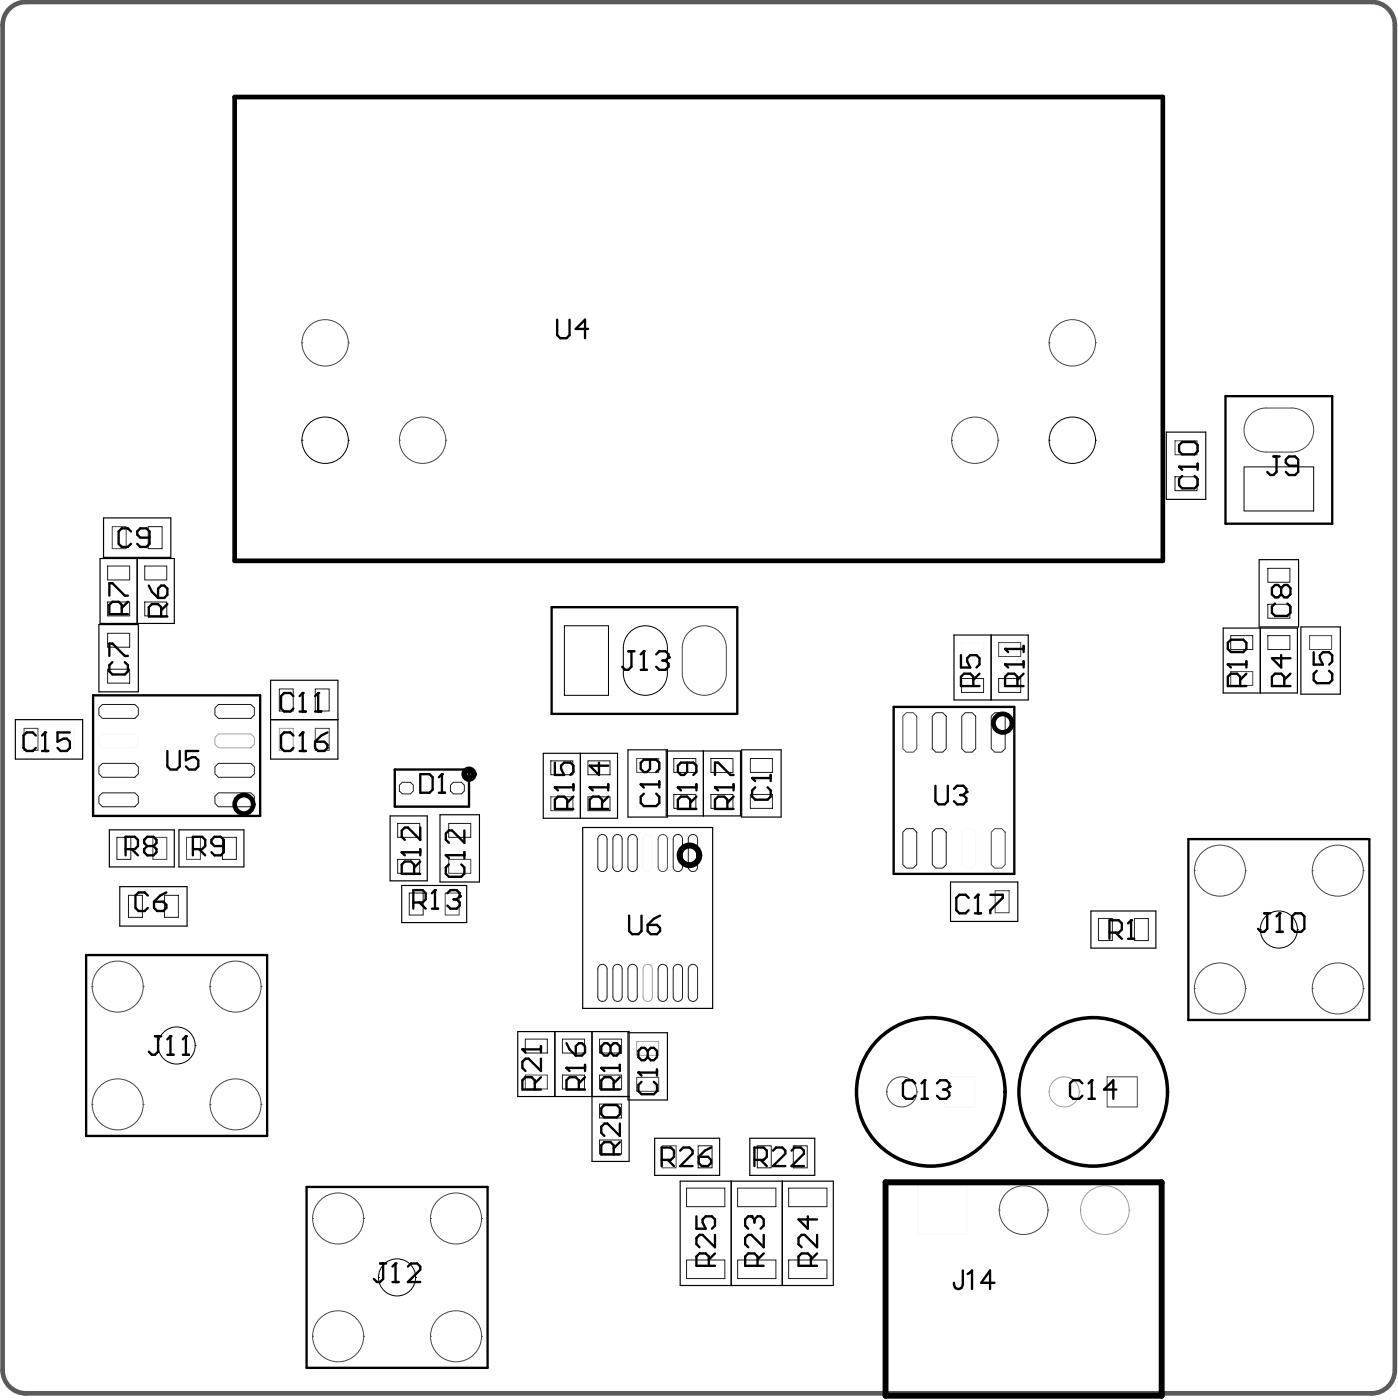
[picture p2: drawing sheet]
<svg xmlns="http://www.w3.org/2000/svg" width="201mm" height="201mm" viewBox="0 0 201 201" stroke-linecap="round" stroke-linejoin="round" font-family="sans-serif">
<path d="M1.3 1.3a3.3 3.3 0 0 1 2.4-1h193.3a3.3 3.3 0 0 1 3.3 3.3v193.2a3.3 3.3 0 0 1-3.3 3.3h-193.3a3.3 3.3 0 0 1-3.3-3.3v-193.2a3.3 3.3 0 0 1 .9-2.3z" fill="none" stroke="#5a5a5a" stroke-width=".67"/>
<g fill="none" stroke="#474747" stroke-width=".14">
<path d="M43.4 49.2h.1M43.4 49.2a3.3 3.3 0 0 0 3.3 3.4 3.3 3.3 0 0 0 3.3-3.4M43.4 49.2a3.3 3.3 0 0 1 3.3-3.3 3.3 3.3 0 0 1 3.3 3.3M50 49.2h.1M150.6 49.2h.1M150.6 49.2a3.3 3.3 0 0 0 3.4 3.4 3.3 3.3 0 0 0 3.3-3.4M150.6 49.2a3.3 3.3 0 0 1 3.4-3.3 3.3 3.3 0 0 1 3.3 3.3M157.3 49.2h.1M179.6 59.5a3.2 3.2 0 0 1 2.2-.9h3.7a3.2 3.2 0 0 1 3.1 3.2 3.2 3.2 0 0 1-3.1 3.1h-3.7a3.2 3.2 0 0 1-2.9-1.9 3.2 3.2 0 0 1 .7-3.5zM16.1 75.6h2v3.2h-2zM57.3 63.2h.1M57.3 63.2a3.3 3.3 0 0 0 3.4 3.4 3.3 3.3 0 0 0 3.3-3.4"/>
<path d="M57.3 63.2a3.3 3.3 0 0 1 3.4-3.3 3.3 3.3 0 0 1 3.3 3.3M64 63.2h.1M136.6 63.2h.1M136.6 63.2a3.3 3.3 0 0 0 3.4 3.4 3.3 3.3 0 0 0 3.3-3.4M136.6 63.2a3.3 3.3 0 0 1 3.4-3.3 3.3 3.3 0 0 1 3.3 3.3M143.3 63.2h.1M168.7 63.3h3.2v2h-3.2zM98.9 90.8a3.2 3.2 0 0 1 3.4-.7 3.2 3.2 0 0 1 2 2.9v3.7a3.2 3.2 0 0 1-3.2 3.2 3.2 3.2 0 0 1-3.1-3.2v-3.7a3.2 3.2 0 0 1 .9-2.2zM143.4 92.3h3.2v2h-3.2zM176.7 96.5h3.2v2h-3.2zM188 91.3h3.2v2h-3.2zM3.5 104.6h2v3.2h-2z"/>
<path d="M45.3 104.6h2v3.2h-2zM79.1 114.4h3.2v2h-3.2zM91.4 108.9h3.2v2h-3.2zM129.6 102.9l.5-.5h1l.5 .5v4.6l-.5 .5h-1l-.5-.5zM142.3 119.5l.5-.5h1l.5 .5v4.7l-.5 .5h-1l-.5-.5zM21.9 120.3h2v3.1h-2zM26.8 120.3h2v3.1h-2zM63.9 128.3h2v3.1h-2zM64.4 123.4h3.2v2h-3.2zM94.7 120.1a.67 .67 0 0 1 .7-.2 .67 .67 0 0 1 .4 .6v4a.67 .67 0 0 1-.6 .7 .67 .67 0 0 1-.7-.7v-4zM142.9 127.9h2v3.2h-2zM171.5 125.1a3.7 3.7 0 0 0 3.7 3.6 3.7 3.7 0 0 0 3.6-3.6"/>
<path d="M171.5 125.1a3.7 3.7 0 0 1 3.7-3.7 3.7 3.7 0 0 1 3.6 3.7M171.5 125.1h.1M178.8 125.1h.1M188.4 125.1a3.7 3.7 0 0 0 3.7 3.6 3.7 3.7 0 0 0 3.7-3.6M188.4 125.1a3.7 3.7 0 0 1 3.7-3.7 3.7 3.7 0 0 1 3.7 3.7M188.4 125.1h.1M195.8 125.1h.1M13.2 158.6a3.7 3.7 0 0 0 3.7 3.7 3.7 3.7 0 0 0 3.7-3.7M13.2 158.6a3.7 3.7 0 0 1 3.7-3.6 3.7 3.7 0 0 1 3.7 3.6M13.2 141.7a3.7 3.7 0 0 0 3.7 3.7 3.7 3.7 0 0 0 3.7-3.7M13.2 141.7a3.7 3.7 0 0 1 3.7-3.7 3.7 3.7 0 0 1 3.7 3.7M13.2 158.6h.1"/>
<path d="M13.2 141.7h.1M20.6 158.6h.1M20.6 141.7h.1M30.2 158.6a3.7 3.7 0 0 0 3.6 3.7 3.7 3.7 0 0 0 3.7-3.7M30.2 158.6a3.7 3.7 0 0 1 3.6-3.6 3.7 3.7 0 0 1 3.7 3.6M30.2 141.7a3.7 3.7 0 0 0 3.6 3.7 3.7 3.7 0 0 0 3.7-3.7M30.2 141.7a3.7 3.7 0 0 1 3.6-3.7 3.7 3.7 0 0 1 3.7 3.7M30.2 158.6h.1M30.2 141.7h.1M37.5 158.6h.1M37.5 141.7h.1M75.4 154.4h3.2v2h-3.2z"/>
<path d="M91.4 154.7h3.2v2h-3.2zM127.3 156.8h.1M127.3 156.8a2.17 2.17 0 0 0 2.2 2.2 2.17 2.17 0 0 0 2.1-2.2M127.3 156.8a2.17 2.17 0 0 1 2.2-2.1 2.17 2.17 0 0 1 2.1 2.1M131.6 156.8h.1M159 154.7h4.3v4.3h-4.3zM171.5 142a3.7 3.7 0 0 0 3.7 3.6 3.7 3.7 0 0 0 3.6-3.6M171.5 142a3.7 3.7 0 0 1 3.7-3.7 3.7 3.7 0 0 1 3.6 3.7M171.5 142h.1M178.8 142h.1M188.4 142a3.7 3.7 0 0 0 3.7 3.6 3.7 3.7 0 0 0 3.7-3.6M188.4 142a3.7 3.7 0 0 1 3.7-3.7 3.7 3.7 0 0 1 3.7 3.7"/>
<path d="M188.4 142h.1M195.8 142h.1M44.9 175h.1M44.9 175a3.7 3.7 0 0 0 3.7 3.7 3.7 3.7 0 0 0 3.6-3.7M44.9 175a3.7 3.7 0 0 1 3.7-3.7 3.7 3.7 0 0 1 3.6 3.7M52.2 175h.1M61.8 175h.1M61.8 175a3.7 3.7 0 0 0 3.7 3.7 3.7 3.7 0 0 0 3.6-3.7M61.8 175a3.7 3.7 0 0 1 3.7-3.7 3.7 3.7 0 0 1 3.6 3.7M69.1 175h.1M95.1 164.6h2v3.1h-2zM143.5 173.8h.1"/>
<path d="M143.5 173.8a3.5 3.5 0 0 0 3.5 3.5 3.5 3.5 0 0 0 3.5-3.5M143.5 173.8a3.5 3.5 0 0 1 3.5-3.5 3.5 3.5 0 0 1 3.5 3.5M150.5 173.8h.1M44.9 191.9h.1M44.9 191.9a3.7 3.7 0 0 0 3.7 3.7 3.7 3.7 0 0 0 3.6-3.7M44.9 191.9a3.7 3.7 0 0 1 3.7-3.6 3.7 3.7 0 0 1 3.6 3.6M52.2 191.9h.1M61.8 191.9h.1M61.8 191.9a3.7 3.7 0 0 0 3.7 3.7 3.7 3.7 0 0 0 3.6-3.7M61.8 191.9a3.7 3.7 0 0 1 3.7-3.6 3.7 3.7 0 0 1 3.6 3.6M69.1 191.9h.1"/>
</g>
<g fill="none" stroke="#000" stroke-width=".14">
<path d="M43.4 63.2h.1M43.4 63.2a3.3 3.3 0 0 0 3.3 3.4 3.3 3.3 0 0 0 3.3-3.4M43.4 63.2a3.3 3.3 0 0 1 3.3-3.3 3.3 3.3 0 0 1 3.3 3.3M50 63.2h.1M150.6 63.2h.1M150.6 63.2a3.3 3.3 0 0 0 3.4 3.4 3.3 3.3 0 0 0 3.3-3.4M150.6 63.2a3.3 3.3 0 0 1 3.4-3.3 3.3 3.3 0 0 1 3.3 3.3M157.3 63.2h.1M178.6 67.1h10v6.3h-10zM81 89.9h6.4v10h-6.4zM90.4 90.8a3.2 3.2 0 0 1 3.5-.7 3.2 3.2 0 0 1 1.9 2.9v3.7a3.2 3.2 0 0 1-3.1 3.2 3.2 3.2 0 0 1-3.2-3.2v-3.7a3.2 3.2 0 0 1 .9-2.2zM181 133.5a2.67 2.67 0 0 0 2.6 2.7 2.67 2.67 0 0 0 2.7-2.7"/>
<path d="M181 133.5a2.67 2.67 0 0 1 2.6-2.7 2.67 2.67 0 0 1 2.7 2.7M181 133.5h.1M186.3 133.5h.1M22.7 150.2a2.67 2.67 0 0 0 2.7 2.6 2.67 2.67 0 0 0 2.6-2.6M22.7 150.2a2.67 2.67 0 0 1 2.7-2.7 2.67 2.67 0 0 1 2.6 2.7M22.7 150.2h.1M28 150.2h.1M54.3 183.5a2.67 2.67 0 0 0 2.7 2.6 2.67 2.67 0 0 0 2.7-2.6M54.3 183.5a2.67 2.67 0 0 1 2.7-2.7 2.67 2.67 0 0 1 2.7 2.7M54.3 183.5h.1M59.7 183.5h.1"/>
</g>
<path d="M138.1 92.3h3.1v2h-3.1zM182 96.5h3.2v2h-3.2zM188 96.5h3.2v2h-3.2zM8.6 104.6h2v3.2h-2zM14.7 105.4h4.7l.5 .5v1l-.5 .5h-4.7l-.5-.5v-1zM91.4 114.1h3.2v2h-3.2zM138.1 119.5l.5-.5h1l.5 .5v4.7l-.5 .5h-1l-.5-.5zM92.5 120.1a.67 .67 0 0 1 .8-.2 .67 .67 0 0 1 .4 .6v4a.67 .67 0 0 1-.7 .7 .67 .67 0 0 1-.7-.7v-4zM137.7 127.9h2v3.2h-2zM135.6 154.7h4.4v4.3h-4.4zM131.8 170.3h7v7h-7z" fill="none" stroke="#f8f8f8" stroke-width=".14"/>
<path d="M31.4 105.4h4.6l.5 .5v1l-.5 .5h-4.6l-.5-.5v-1zM40.1 104.6h2v3.2h-2zM92.5 138.7a.67 .67 0 0 1 .8-.1 .67 .67 0 0 1 .4 .6v4a.67 .67 0 0 1-.7 .6 .67 .67 0 0 1-.7-.6v-4zM91.4 149.6h3.2v2h-3.2zM150.6 156.8h.1M150.6 156.8a2.17 2.17 0 0 0 2.2 2.2 2.17 2.17 0 0 0 2.2-2.2M150.6 156.8a2.17 2.17 0 0 1 2.2-2.1 2.17 2.17 0 0 1 2.2 2.1M155 156.8h.1M155.1 173.8h.1M155.1 173.8a3.5 3.5 0 0 0 3.5 3.5 3.5 3.5 0 0 0 3.5-3.5M155.1 173.8a3.5 3.5 0 0 1 3.5-3.5 3.5 3.5 0 0 1 3.5 3.5M162.1 173.8h.1" fill="none" stroke="#a0a0a0" stroke-width=".14"/>
<g fill="none" stroke="#1e1e1e" stroke-width=".14">
<path d="M21.3 75.6h2v3.2h-2zM168.7 68.5h3.2v2h-3.2zM15.4 96.1h3.2v2h-3.2zM15.4 91h3.2v2h-3.2zM15.4 86.5h3.2v2h-3.2zM15.4 81.3h3.2v2h-3.2zM20.8 86.5h3.1v2h-3.1zM20.8 81.3h3.1v2h-3.1zM40.1 99h2v3.1h-2zM45.3 99h2v3.1h-2zM138.1 97.5h3.1v2h-3.1zM143.4 97.5h3.2v2h-3.2z"/>
<path d="M176.7 91.3h3.2v2h-3.2zM182 91.3h3.2v2h-3.2zM182 81.6h3.2v2h-3.2zM182 86.8h3.2v2h-3.2zM14.7 113.9h4.7l.5 .5v1l-.5 .5h-4.7l-.5-.5v-1zM14.7 109.6h4.7l.5 .5v1l-.5 .5h-4.7l-.5-.5v-1zM14.7 101.2h4.7l.5 .5v1l-.5 .5h-4.7l-.5-.5v-1zM31.4 113.9h4.6l.5 .5v1l-.5 .5h-4.6l-.5-.5v-1zM31.4 109.6h4.6l.5 .5v1l-.5 .5h-4.6l-.5-.5v-1zM31.4 101.2h4.6l.5 .5v1l-.5 .5h-4.6l-.5-.5v-1zM57.1 118.3h3.2v2h-3.2zM57.3 112.8l.5-.4h1.1l.4 .4v.8l-.4 .4h-1.1l-.5-.4z"/>
<path d="M64.4 118.3h3.2v2h-3.2zM64.7 112.8l.4-.4h1.2l.4 .4v.8l-.4 .4h-1.2l-.4-.4zM79.1 109.3h3.2v2h-3.2zM84.4 109.3h3.2v2h-3.2zM84.4 114.4h3.2v2h-3.2zM96.7 114.1h3.2v2h-3.2zM96.7 108.9h3.2v2h-3.2zM102.1 114.1h3.1v2h-3.1zM102.1 108.9h3.1v2h-3.1zM107.7 114.1h3.2v2h-3.2zM107.7 108.9h3.2v2h-3.2zM129.6 119.5l.5-.5h1l.5 .5v4.7l-.5 .5h-1l-.5-.5z"/>
<path d="M133.9 102.9l.5-.5h1l.5 .5v4.6l-.5 .5h-1l-.5-.5zM133.9 119.5l.5-.5h1l.5 .5v4.7l-.5 .5h-1l-.5-.5zM138.1 102.9l.5-.5h1l.5 .5v4.6l-.5 .5h-1l-.5-.5zM142.3 102.9l.5-.5h1l.5 .5v4.6l-.5 .5h-1l-.5-.5zM16.8 120.3h2v3.1h-2zM18.4 128.6h2v3.2h-2zM23.6 128.6h2v3.2h-2zM31.9 120.3h2v3.1h-2zM57.1 123.4h3.2v2h-3.2zM58.8 128.3h2v3.1h-2zM86 120.1a.67 .67 0 0 1 .8-.2 .67 .67 0 0 1 .4 .6v4a.67 .67 0 0 1-.7 .7 .67 .67 0 0 1-.7-.7v-4zM86 138.7a.67 .67 0 0 1 .8-.1 .67 .67 0 0 1 .4 .6v4a.67 .67 0 0 1-.7 .6 .67 .67 0 0 1-.7-.6v-4z"/>
<path d="M88.2 120.1a.67 .67 0 0 1 .7-.2 .67 .67 0 0 1 .4 .6v4a.67 .67 0 0 1-.6 .7 .67 .67 0 0 1-.7-.7v-4zM88.2 138.7a.67 .67 0 0 1 .7-.1 .67 .67 0 0 1 .4 .6v4a.67 .67 0 0 1-.6 .6 .67 .67 0 0 1-.7-.6v-4zM90.4 120.1a.67 .67 0 0 1 .7-.2 .67 .67 0 0 1 .4 .6v4a.67 .67 0 0 1-.7 .7 .67 .67 0 0 1-.6-.7v-4zM90.4 138.7a.67 .67 0 0 1 .7-.1 .67 .67 0 0 1 .4 .6v4a.67 .67 0 0 1-.7 .6 .67 .67 0 0 1-.6-.6v-4zM94.7 138.7a.67 .67 0 0 1 .7-.1 .67 .67 0 0 1 .4 .6v4a.67 .67 0 0 1-.6 .6 .67 .67 0 0 1-.7-.6v-4zM96.9 120.1a.67 .67 0 0 1 .7-.2 .67 .67 0 0 1 .4 .6v4a.67 .67 0 0 1-.7 .7 .67 .67 0 0 1-.6-.7v-4zM96.9 138.7a.67 .67 0 0 1 .7-.1 .67 .67 0 0 1 .4 .6v4a.67 .67 0 0 1-.7 .6 .67 .67 0 0 1-.6-.6v-4zM99 120.1a.67 .67 0 0 1 .7-.2 .67 .67 0 0 1 .5 .6v4a.67 .67 0 0 1-.7 .7 .67 .67 0 0 1-.7-.7v-4zM99 138.7a.67 .67 0 0 1 .7-.1 .67 .67 0 0 1 .5 .6v4a.67 .67 0 0 1-.7 .6 .67 .67 0 0 1-.7-.6v-4zM157.7 131.9h2v3.2h-2zM162.9 131.9h2v3.2h-2zM75.4 149.2h3.2v2h-3.2z"/>
<path d="M80.8 154.4h3.1v2h-3.1zM80.8 149.2h3.1v2h-3.1zM86.1 149.2h3.2v2h-3.2zM86.1 154.4h3.2v2h-3.2zM86.1 158.6h3.2v2h-3.2zM86.1 163.7h3.2v2h-3.2zM98.6 170.6h5.5v2.7h-5.5zM100.2 164.6h2v3.1h-2zM105.9 170.6h5.5v2.7h-5.5zM108.7 164.6h2v3.1h-2zM113.2 170.7h5.5v2.6h-5.5zM113.9 164.6h2v3.1h-2z"/>
<path d="M98.6 181h5.5v2.6h-5.5zM105.9 181h5.5v2.6h-5.5zM113.2 181h5.5v2.6h-5.5z"/>
</g>
<g fill="none" stroke="#000" stroke-width=".17">
<path d="M14.9 74.4h9.6v5.7h-9.6zM167.5 62.1h5.6v9.6h-5.6zM14.2 89.7h5.7v9.7h-5.7zM14.4 80.2h10.6v9.3h-10.6zM19.7 80.2v9.3M38.9 97.7h9.6v11.3h-9.6zM137 91.2h10.6v9.3h-10.6zM142.3 91.2v9.3M175.6 90.2h10.7v9.3h-10.7zM180.8 80.4h5.7v9.6h-5.7zM181 90.2v9.3M186.8 90h5.7v9.7h-5.7z"/>
<path d="M2.2 103.4h9.7v5.6h-9.7zM15.7 119.2h9.3v5.3h-9.3zM25.7 119.2h9.3v5.3h-9.3zM38.9 103.4h9.6M56 117.2h5.3v9.3h-5.3zM63.2 117h5.6v9.7h-5.6zM78 108.2h10.7v9.3h-10.7zM83.3 108.2v9.3M83.7 118.9h18.6v25.9h-18.6zM90.2 107.7h5.6v9.7h-5.6zM95.7 107.9h10.6v9.3h-10.6zM101 107.9v9.3"/>
<path d="M106.5 107.7h5.7v9.7h-5.7zM17.2 127.4h9.7v5.6h-9.7zM57.7 127.2h9.3v5.3h-9.3zM136.5 126.7h9.6v5.6h-9.6zM156.6 130.8h9.4v5.4h-9.4zM79.7 148.2v9.3M85 148.2v18.6h5.3v-18.6h-16v9.3h16M90.2 148.3h5.6v9.7h-5.6zM94 163.5h9.3v5.3h-9.3zM97.7 169.7h22v14.9h-22zM105 169.7v14.9M107.7 163.5h9.3v5.3h-9.3z"/>
<path d="M112.3 169.7v14.9"/>
</g>
<g fill="none" stroke="#000" stroke-width=".34">
<path d="M80 45.9v2.2l.4 .5h.9l.5-.5v-2.2M84.4 47.2h-1.7l1.3-1.3v2.7M176 56.9h15.3v18.3h-15.3zM18.8 76.3l-.4-.4h-.9l-.5 .4v1.8l.5 .5h.9l.4-.5M21.5 77.2h-1.4l-.4-.4v-.5l.4-.4h.9l.5 .4v1.8l-.5 .5h-.9l-.4-.5M169.3 63.9l.4-.4h1.8l.5 .4v.9l-.5 .5h-1.8l-.4-.5zM169.7 68.4l-.4 .4v.9l.4 .4h1.8l.5-.4v-.9l-.5-.4M172 66.6v.9M172 67h-2.7l.4 .5M182.8 65.6h.9M183.3 65.6v2.2l-.5 .4h-.4l-.4-.4M186.4 66.9h-1.3l-.5-.4v-.5l.5-.4h.9l.4 .4v1.8l-.4 .4h-.9l-.5-.4"/>
<path d="M13.4 99.9h24v17.3h-24zM15.7 85.5v-1.7h.4l1.8 1.7h.5M15.7 94.2v-1.8h.4l1.8 1.8h.5M16.1 95.1l-.4 .4v.9l.4 .5h1.8l.5-.5v-.9l-.5-.4M17.5 88.2v-1.3l-.5-.5h-.9l-.4 .5v1.3h2.7M18.4 86.4l-.9 .9M21.4 84.1l.4 .9 .9 .9M22.7 84.6l.4-.5h.5l.4 .5v.8l-.4 .5h-.9zM23.1 88.5v-1.3l-.4-.4h-.9l-.4 .4v1.3h2.6M24 86.8l-.9 .9M42.1 100l-.4-.5h-.9l-.4 .5v1.8l.4 .4h.9l.4-.4M43 100l.5-.5v2.7"/>
<path d="M45.2 100l.5-.5v2.7M79.2 87.2h26.7v15.3h-26.7zM90.2 93.5h.9M90.7 93.5v2.3l-.5 .4h-.4l-.5-.4M92 96.2h.9M92 94l.4-.5v2.7M94.2 94l.5-.5h.9l.4 .5v.4l-.4 .5M95.1 94.9h.5M95.6 94.9l.4 .4v.5l-.4 .4h-.9l-.5-.4M138 94.1v1.8h1.3l-.4-.9v-.5l.4-.4h.9l.4 .4v.9l-.4 .5M139.8 98.5v-1.3l-.5-.4h-.9l-.4 .4v1.3h2.6M140.6 96.8l-.8 .9"/>
<path d="M146.1 98.5v-1.3l-.5-.4h-.8l-.5 .4v1.3h2.7M147 95.4h-2.7l.5 .5M147 96.8l-.9 .9M147 92.8v.9M147 95v.9M147 93.2h-2.7l.5 .5M176.3 92.3l.4-.4h1.8l.5 .4v.9l-.5 .5h-1.8l-.4-.5zM178.1 98.5v-1.3l-.5-.4h-.9l-.4 .4v1.3h2.7M179 95.4h-2.7l.4 .5M179 96.8l-.9 .9M179 95v.9M183.1 86.7l-.5 .4v.9l.5 .5h1.7l.5-.5v-.9l-.5-.4"/>
<path d="M184 84.5l-.5-.5h-.4l-.5 .5v.9l.5 .4h.4l.5-.4M184 94.1v1.8l-1.4-1.4h2.7M184 84.5v.9M184 84.5l.4-.5h.4l.5 .5v.9l-.5 .4h-.4l-.4-.4M184.4 98.5v-1.3l-.4-.4h-.9l-.5 .4v1.3h2.7M185.3 96.8l-.9 .9M188.6 93.7v1.8h1.4l-.5-.9v-.5l.5-.4h.8l.5 .4v.9l-.5 .5M189.1 96.3l-.5 .5v.9l.5 .4h1.7l.5-.4v-.9l-.5-.5M5.1 105.6l-.4-.4h-.9l-.4 .4v1.8l.4 .5h.9l.4-.5M6 107.9h.9M6 105.6l.5-.4v2.7M10 105.2h-1.7v1.3l.8-.4h.5l.4 .4v.9l-.4 .5h-.9l-.4-.5"/>
<path d="M24 107.9v2.2l.5 .4h.9l.4-.4v-2.2M28.5 107.9h-1.8v1.3l.9-.4h.4l.5 .4v.9l-.5 .4h-.9l-.4-.4M42.1 105.6l-.4-.4h-.9l-.4 .4v1.8l.4 .5h.9l.4-.5M43 107.9h.9M43 102.2h.9M43 105.6l.5-.4v2.7M45.2 106.5h1.4l.4 .5v.4l-.4 .5h-.9l-.5-.5zM45.2 102.2h.9M47 105.2l-.9 .4-.9 .9M56.7 110.5h10.6v5.4h-10.6zM60.3 118.9v1.7l-1.7-1.7h-.5l-.4 .4v.9l.4 .4M60.3 111.2h1.4l.4 .4v1.8l-.4 .5h-1.4z"/>
<path d="M63 113.9h.9M63 111.6l.5-.4v2.7M66.7 119.3v1.8l-1.8-1.8h-.4l-.5 .4v.9l.5 .5M79.7 109.5v1.8h1.3l-.4-.9v-.4l.4-.5h.9l.4 .5v.9l-.4 .4M81.4 116.2v-1.3l-.4-.5h-.9l-.4 .5v1.3h2.6M82.3 113.1h-2.6l.4 .4M82.3 114.4l-.9 .9M82.3 112.6v.9M86 109.5v1.8l-1.3-1.3h2.6M86.4 116.2v-1.3l-.4-.5h-.9l-.4 .5v1.3h2.6M87.3 113.1h-2.6l.4 .4M87.3 114.4l-.9 .9"/>
<path d="M87.3 112.6v.9M92.4 114l-.4 .4v.9l.4 .5h1.8l.5-.5v-.9l-.5-.4M93.3 109.1v1.3l-.4 .5h-.5l-.4-.5v-.8l.4-.5h1.8l.5 .5v.8l-.5 .5M94.7 112.2v.9M94.7 112.7h-2.7l.4 .4M98.7 109.5v1.4l-.5 .4h-.4l-.5-.4v-.9l.5-.5h1.8l.4 .5v.9l-.4 .4M99.1 116.2v-1.3l-.4-.5h-.9l-.5 .5v1.3h2.7M100 113.1h-2.7l.5 .4M100 114.4l-.9 .9M100 112.6v.9M102.7 111.3v-1.8h.4l1.8 1.8h.4M104.4 116.2v-1.3l-.4-.5h-.9l-.4 .5v1.3h2.6"/>
<path d="M105.3 113.1h-2.6l.4 .4M105.3 114.4l-.9 .9M105.3 112.6v.9M108.4 113.1l-.4 .4v.9l.4 .5h1.8l.5-.5v-.9l-.5-.4M110.7 111.3v.9M110.7 111.8h-2.7l.4 .4M128.3 101.5h17.3v24h-17.3zM134.3 112.9v2.2l.5 .4h.8l.5-.4v-2.2M137 113.3l.4-.4h.9l.5 .4v.4l-.5 .5M137.9 114.2h.4M138.3 114.2l.5 .4v.5l-.5 .4h-.9l-.4-.4M12.4 137.2h26v26h-26z"/>
<path d="M18 122h1.4l.4-.5v-.9l-.4-.4h-1.4v2.7M18.9 122l.9 .9M21.1 121.5l-.4-.4v-.5l.4-.4h.9l.5 .4v.5l-.5 .4M21.1 121.5l-.4 .5v.4l.4 .5h.9l.5-.5v-.4l-.5-.5M21.1 121.5h.9M21.2 128.6l-.4-.4h-.9l-.5 .4v1.8l.5 .4h.9l.4-.4M22.1 129.5h1.3l.5 .5v.4l-.5 .4h-.8l-.5-.4zM23.9 128.2l-.9 .4-.9 .9M27.7 122h1.3l.5-.5v-.9l-.5-.4h-1.3v2.7M28.6 122l.9 .9M32.1 121.5h-1.3l-.4-.4v-.5l.4-.4h.9l.4 .4v1.8l-.4 .5h-.9l-.4-.5M59.3 129.6h1.4l.4-.4v-.9l-.4-.4h-1.4v2.6"/>
<path d="M59.5 125.5v-1.3l-.5-.5h-.9l-.4 .5v1.3h2.6M60.2 129.6l.9 .9M60.3 122.4h-2.6l.4 .5M60.3 123.7l-.8 .9M60.3 122v.9M62 128.3l.5-.4v2.6M62 130.5h.9M64.2 128.3l.5-.4h.9l.4 .4v.4l-.4 .5M64.5 124.2l-.5 .4v.9l.5 .4h1.7l.5-.4v-.9l-.5-.4M65.1 129.2h.5M65.6 129.2l.4 .4v.5l-.4 .4h-.9l-.5-.4M66.7 122.8h-2.7l.5 .5"/>
<path d="M66.7 122.4v.9M90.3 131.5v2.2l.5 .5h.9l.4-.5v-2.2M93 132.8h1.3l.5 .5v.4l-.5 .5h-.9l-.4-.5zM94.8 131.5l-.9 .5-.9 .8M139.1 129l-.5-.5h-.8l-.5 .5v1.7l.5 .5h.8l.5-.5M140 131.2h.9M140 129l.4-.5v2.7M142.2 128.5h1.8v.5l-1.8 1.7v.5M159.3 134h1.3l.5-.5v-.9l-.5-.4h-1.3v2.6M160.2 134l.9 .8M162 132.6l.4-.4v2.6M162 134.8h.9"/>
<path d="M170.6 120.5h26v26h-26zM181.5 131.2h.9M182 131.2v2.2l-.5 .4h-.4l-.5-.4M183.3 133.8h.9M183.3 131.6l.4-.4v2.6M185.5 131.6l.5-.4h.8l.5 .4v1.8l-.5 .4h-.8l-.5-.4zM22.3 148.8h.8M22.7 148.8v2.3l-.4 .4h-.5l-.4-.4M24 151.5h.9M24 149.3l.5-.5v2.7M26.2 149.3l.5-.5v2.7M26.2 151.5h.9"/>
<path d="M76.8 156.5v-1.3l-.5-.5h-.8l-.5 .5v1.3h2.7M77.7 152.1v1.7l-1.8-1.7h-.4l-.5 .4v.9l.5 .4M77.7 154.7l-.9 .9M77.7 150.3v.9M77.7 150.7h-2.7l.5 .5M81.3 149.8l.5 .9 .9 .9M83.1 149.8h.5l.4 .5v.9l-.4 .4h-.9v-1.3zM83.1 156.5v-1.3l-.4-.5h-.9l-.5 .5v1.3h2.7M84 152.9v.9M84 154.7l-.9 .9M84 153.4h-2.7l.5 .4M86.3 159.2l.5-.5h1.8l.4 .5v.8l-.4 .5h-1.8l-.5-.5z"/>
<path d="M87.7 150.3l-.5-.5h-.4l-.5 .5v.9l.5 .4h.4l.5-.4M87.7 150.3l.4-.5h.5l.4 .5v.9l-.4 .4h-.5l-.4-.4M87.7 150.3v.9M88.1 156.5v-1.3l-.4-.5h-.9l-.5 .5v1.3h2.7M89 154.7l-.9 .9M89 153.4h-2.7l.5 .4M89 152.9v.9M92.1 155.4l-.4 .4v.9l.4 .5h1.8l.4-.5v-.9l-.4-.4M93 150.9v.9M93 150.9l-.4-.4h-.5l-.4 .4v.9l.4 .5h.5l.4-.5M93 150.9l.4-.4h.5l.4 .4v.9l-.4 .5h-.5l-.4-.5M94.3 154.1h-2.6l.4 .4"/>
<path d="M94.3 153.6v.9M131.4 155.6l-.4-.4h-.9l-.5 .4v1.8l.5 .4h.9l.4-.4M132.3 157.8h.9M132.3 155.6l.5-.4v2.6M134.5 155.6l.5-.4h.9l.4 .4v.5l-.4 .4M135.4 156.5h.5M135.9 156.5l.4 .4v.5l-.4 .4h-.9l-.5-.4M155.4 155.6l-.4-.4h-.9l-.5 .4v1.8l.5 .4h.9l.4-.4M156.3 157.8h.9M156.3 155.6l.4-.4v2.6M160.3 156.5h-1.8l1.4-1.3v2.6M44 170.5h26v26h-26z"/>
<path d="M88.1 165.8v-1.3l-.4-.5h-.9l-.5 .5v1.3h2.7M89 161.4v1.8l-1.8-1.8h-.4l-.5 .4v.9l.5 .5M89 164l-.9 .9M95 166.6h1.3l.5-.4v-.9l-.5-.5h-1.3v2.7M95.9 166.6l.9 .9M97.7 165.3l.4-.5h.9l.4 .5v.4l-1.7 1.8h1.7M100 174.7v1.8h1.3l-.4-.9v-.5l.4-.4h.9l.5 .4v.9l-.5 .5M100.3 166.2h1.4l.4 .4v.4l-.4 .5h-.9l-.5-.5zM102.1 164.8l-.9 .5-.9 .9M102.7 177.4v1.7l-1.8-1.7h-.5l-.4 .4v.9l.4 .4M108.3 166.6h1.4l.4-.4v-.9l-.4-.5h-1.4v2.7M108.3 175.1v.5"/>
<path d="M108.3 175.1l-.4-.4h-.5l-.4 .4v.9l.4 .5M108.3 175.1l.5-.4h.4l.5 .4v.9l-.5 .5M109.2 166.6l.9 .9M109.7 177.4v1.7l-1.8-1.7h-.5l-.4 .4v.9l.4 .4M111 165.3l.4-.5h.9l.5 .5v.4l-1.8 1.8h1.8M113.7 165.3l.4-.5h.9l.4 .5v.4l-1.7 1.8h1.7M116 174.7v1.8l-1.3-1.4h2.6M117.3 177.4v1.7l-1.8-1.7h-.4l-.4 .4v.9l.4 .4M54.6 181.5h.9M55 181.5v2.2l-.4 .4h-.5l-.4-.4M56.3 184.1h.9M56.3 181.9l.5-.4v2.6"/>
<path d="M58.6 181.9l.4-.4h.9l.4 .4v.5l-1.7 1.7h1.7M101.8 181.8v-1.3l-.5-.5h-.9l-.4 .5v1.3h2.7M102.7 180l-.9 .9M108.8 181.8v-1.3l-.5-.5h-.9l-.4 .5v1.3h2.7M109.7 180l-.9 .9M116.4 181.8v-1.3l-.4-.5h-.9l-.4 .5v1.3h2.6M117.3 180l-.9 .9M138.2 182.5v2l-.1 .4a.62 .62 0 0 1-1 0l-.1-.6M138.9 183l.7-.5v2.6M142.8 184.3h-1.9l1.3-1.8v2.6"/>
</g>
<g fill="none" stroke="#000" stroke-width=".67">
<path d="M33.7 13.9h133.3v66.7h-133.3z"/>
<circle cx="35" cy="115.5" r="1.33"/>
<circle cx="144" cy="103.9" r="1.33"/>
</g>
<g fill="none" stroke="#000" stroke-width=".85">
<path d="M127.1 169.8h39.7v30.7h-39.7z"/>
<circle cx="67.3" cy="111.2" r=".67"/>
<circle cx="99" cy="122.9" r="1.41"/>
</g>
<g fill="#000">
<circle cx="169.3" cy="67" r=".17"/>
<circle cx="43.5" cy="99.5" r=".17"/>
<circle cx="45.7" cy="99.5" r=".17"/>
<circle cx="92.4" cy="93.5" r=".17"/>
<circle cx="96" cy="94.4" r=".17"/>
<circle cx="144.3" cy="95.4" r=".17"/>
<circle cx="144.3" cy="93.2" r=".17"/>
<circle cx="176.3" cy="95.4" r=".17"/>
<circle cx="6.5" cy="105.2" r=".17"/>
<circle cx="43.5" cy="105.2" r=".17"/>
<circle cx="63.5" cy="111.2" r=".17"/>
<circle cx="79.7" cy="113.1" r=".17"/>
<circle cx="84.7" cy="113.1" r=".17"/>
<circle cx="92" cy="112.7" r=".17"/>
<circle cx="97.3" cy="113.1" r=".17"/>
<circle cx="102.7" cy="113.1" r=".17"/>
<circle cx="108" cy="111.8" r=".17"/>
<circle cx="138.8" cy="113.7" r=".17"/>
<circle cx="57.7" cy="122.4" r=".17"/>
<circle cx="62.5" cy="127.9" r=".17"/>
<circle cx="64" cy="122.8" r=".17"/>
<circle cx="66" cy="128.7" r=".17"/>
<circle cx="140.4" cy="128.5" r=".17"/>
<circle cx="162.4" cy="132.2" r=".17"/>
<circle cx="183.7" cy="131.2" r=".17"/>
<circle cx="24.5" cy="148.8" r=".17"/>
<circle cx="26.7" cy="148.8" r=".17"/>
<circle cx="75" cy="150.7" r=".17"/>
<circle cx="81.3" cy="153.4" r=".17"/>
<circle cx="86.3" cy="153.4" r=".17"/>
<circle cx="91.7" cy="154.1" r=".17"/>
<circle cx="132.8" cy="155.2" r=".17"/>
<circle cx="136.3" cy="156.1" r=".17"/>
<circle cx="156.7" cy="155.2" r=".17"/>
<circle cx="107.9" cy="174.7" r=".17"/>
<circle cx="56.8" cy="181.5" r=".17"/>
</g>
<g fill="none" stroke="#000" stroke-width=".5">
<circle cx="133.6" cy="156.8" r="10.7"/>
<circle cx="157" cy="156.8" r="10.7"/>
</g>
</svg>
